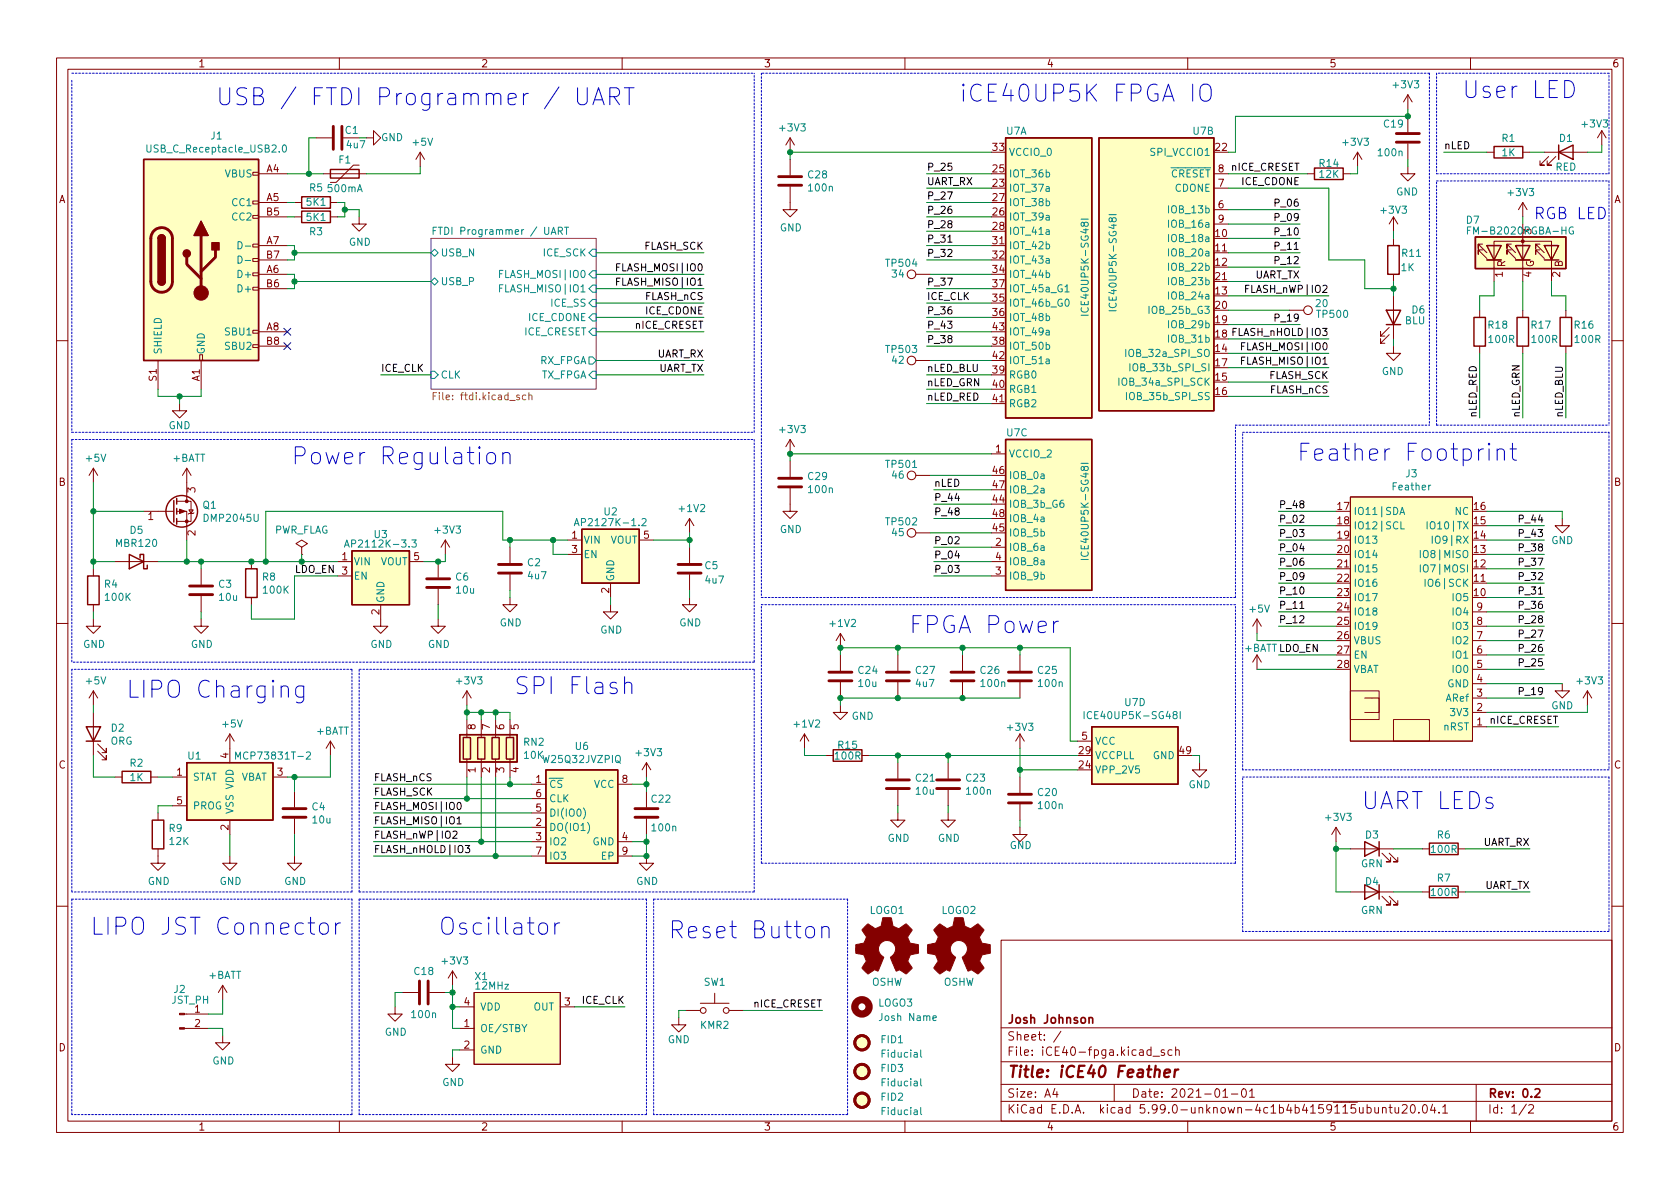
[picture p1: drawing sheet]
<svg xmlns="http://www.w3.org/2000/svg" width="297mm" height="210mm" viewBox="0 0 297 210" stroke-linecap="round" stroke-linejoin="round" font-family="sans-serif">
<defs><g id="words">
<g font-size="4.2" fill="#0000c2">
<text x="258.4" y="17.4">User LED</text>
<text x="38.1" y="18.7">USB / FTDI Programmer / UART</text>
<text x="169.5" y="18">iCE40UP5K FPGA IO</text>
<text x="51.4" y="82.2">Power Regulation</text>
<text x="229.2" y="81.5">Feather Footprint</text>
<text x="160.7" y="112">FPGA Power</text>
<text x="22.2" y="123.4">LIPO Charging</text>
<text x="90.8" y="122.8">SPI Flash</text>
<text x="240.7" y="143.1">UART LEDs</text>
<text x="15.9" y="165.3">LIPO JST Connector</text>
<text x="77.5" y="165.3">Oscillator</text>
<text x="118.1" y="166">Reset Button</text>
</g>
<text font-size="2.8" fill="#0000c2" x="271.1" y="38.8">RGB LED</text>
<text font-size="2.8" fill="#840000" x="178" y="190.6">Title: iCE40 Feather</text>
<g font-size="2.1" fill="#840000">
<text x="178" y="184">Sheet: /</text>
<text x="178" y="181">Josh Johnson</text>
<text x="178" y="186.7">File: iCE40-fpga.kicad_sch</text>
<text x="178" y="196.9">KiCad E.D.A. kicad 5.99.0-unknown-4c1b4b4159~115~ubuntu20.04.1</text>
<text x="178" y="194.1">Size: A4</text>
<text x="200" y="194.1">Date: 2021-01-01</text>
<text x="263" y="194.1">Rev: 0.2</text>
<text x="263" y="196.9">Id: 1/2</text>
</g>
<g font-size="1.8" fill="#840000">
<text x="35" y="11.9">1</text>
<text x="85" y="11.9">2</text>
<text x="135" y="11.9">3</text>
<text x="185" y="11.9">4</text>
<text x="235" y="11.9">5</text>
<text x="285" y="11.9">6</text>
<text x="175.5" y="26.7">33</text>
<text x="214.9" y="26.7">22</text>
<text x="10.3" y="35.9">A</text>
<text x="47.1" y="30.5">A4</text>
<text x="47.1" y="35.6">A5</text>
<text x="175.5" y="33">23</text>
<text x="175.5" y="30.5">25</text>
<text x="175.5" y="35.6">27</text>
<text x="215.4" y="33">7</text>
<text x="215.4" y="30.5">8</text>
<text x="285.3" y="35.9">A</text>
<text x="47.1" y="38.1">B5</text>
<text x="175.5" y="38.1">26</text>
<text x="175.5" y="40.6">28</text>
<text x="214.9" y="41.9">10</text>
<text x="215.4" y="36.8">6</text>
<text x="215.4" y="39.4">9</text>
<text x="47.1" y="43.2">A7</text>
<text x="47.1" y="45.7">B7</text>
<text x="175.5" y="43.2">31</text>
<text x="175.5" y="45.7">32</text>
<text x="214.9" y="44.4">11</text>
<text x="214.9" y="47">12</text>
<text x="266.1" y="47.2" transform="rotate(-90 266.1 47.2)">R</text>
<text x="271.2" y="47.3" transform="rotate(-90 271.2 47.3)">G</text>
<text x="276.3" y="47.2" transform="rotate(-90 276.3 47.2)">B</text>
<text x="47.1" y="48.3">A6</text>
<text x="47.1" y="50.8">B6</text>
<text x="175.5" y="48.3">34</text>
<text x="175.5" y="53.3">35</text>
<text x="175.5" y="50.8">37</text>
<text x="214.9" y="52.1">13</text>
<text x="214.9" y="49.5">21</text>
<text x="265.7" y="49" transform="rotate(-90 265.7 49)">1</text>
<text x="270.8" y="49" transform="rotate(-90 270.8 49)">4</text>
<text x="275.8" y="49" transform="rotate(-90 275.8 49)">2</text>
<text x="47.1" y="58.4">A8</text>
<text x="175.5" y="55.9">36</text>
<text x="175.5" y="58.4">43</text>
<text x="214.9" y="59.7">18</text>
<text x="214.9" y="57.1">19</text>
<text x="214.9" y="54.6">20</text>
<text x="47.1" y="61">B8</text>
<text x="175.5" y="61">38</text>
<text x="175.5" y="63.5">42</text>
<text x="214.9" y="62.2">14</text>
<text x="214.9" y="64.8">17</text>
<text x="27.7" y="67.4" transform="rotate(-90 27.7 67.4)">S1</text>
<text x="35.3" y="67.4" transform="rotate(-90 35.3 67.4)">A1</text>
<text x="175.5" y="66">39</text>
<text x="175.5" y="68.6">40</text>
<text x="175.5" y="71.1">41</text>
<text x="214.9" y="67.3">15</text>
<text x="214.9" y="69.8">16</text>
<text x="175.5" y="83.8">46</text>
<text x="176" y="80">1</text>
<text x="10.3" y="85.9">B</text>
<text x="34.5" y="87.1" transform="rotate(-90 34.5 87.1)">3</text>
<text x="175.5" y="88.9">44</text>
<text x="175.5" y="86.4">47</text>
<text x="285.3" y="85.9">B</text>
<text x="26.2" y="91.9">1</text>
<text x="34.5" y="94.7" transform="rotate(-90 34.5 94.7)">2</text>
<text x="101.1" y="95.2">1</text>
<text x="113.8" y="95.2">5</text>
<text x="175.5" y="94">45</text>
<text x="175.5" y="91.4">48</text>
<text x="236.5" y="90.2">17</text>
<text x="236.5" y="92.7">18</text>
<text x="236.5" y="95.2">19</text>
<text x="260.6" y="95.2">14</text>
<text x="260.6" y="92.7">15</text>
<text x="260.6" y="90.2">16</text>
<text x="60.5" y="99.1">1</text>
<text x="60.5" y="101.6">3</text>
<text x="73.2" y="99.1">5</text>
<text x="101.1" y="97.8">3</text>
<text x="176" y="96.5">2</text>
<text x="176" y="101.6">3</text>
<text x="176" y="99.1">4</text>
<text x="236.5" y="97.8">20</text>
<text x="236.5" y="100.3">21</text>
<text x="260.6" y="100.3">12</text>
<text x="260.6" y="97.8">13</text>
<text x="107.7" y="104.9" transform="rotate(-90 107.7 104.9)">2</text>
<text x="236.5" y="102.9">22</text>
<text x="236.5" y="105.4">23</text>
<text x="236.5" y="107.9">24</text>
<text x="260.6" y="105.4">10</text>
<text x="260.6" y="102.9">11</text>
<text x="261.1" y="107.9">9</text>
<text x="67.1" y="108.7" transform="rotate(-90 67.1 108.7)">2</text>
<text x="236.5" y="110.5">25</text>
<text x="236.5" y="113">26</text>
<text x="261.1" y="113">7</text>
<text x="261.1" y="110.5">8</text>
<text x="236.5" y="115.6">27</text>
<text x="236.5" y="118.1">28</text>
<text x="261.1" y="118.1">5</text>
<text x="261.1" y="115.6">6</text>
<text x="261.1" y="125.7">2</text>
<text x="261.1" y="123.2">3</text>
<text x="261.1" y="120.6">4</text>
<text x="84.1" y="129" transform="rotate(-90 84.1 129)">8</text>
<text x="86.6" y="129" transform="rotate(-90 86.6 129)">7</text>
<text x="89.2" y="129" transform="rotate(-90 89.2 129)">6</text>
<text x="91.7" y="129" transform="rotate(-90 91.7 129)">5</text>
<text x="191.3" y="130.8">5</text>
<text x="261.1" y="128.3">1</text>
<text x="10.3" y="135.9">C</text>
<text x="31.3" y="137.2">1</text>
<text x="40.4" y="134.1" transform="rotate(-90 40.4 134.1)">4</text>
<text x="49" y="137.2">3</text>
<text x="84.1" y="136.6" transform="rotate(-90 84.1 136.6)">1</text>
<text x="86.6" y="136.6" transform="rotate(-90 86.6 136.6)">2</text>
<text x="89.2" y="136.6" transform="rotate(-90 89.2 136.6)">3</text>
<text x="91.7" y="136.6" transform="rotate(-90 91.7 136.6)">4</text>
<text x="190.8" y="135.9">24</text>
<text x="190.8" y="133.3">29</text>
<text x="208.6" y="133.3">49</text>
<text x="285.3" y="135.9">C</text>
<text x="31.3" y="142.2">5</text>
<text x="94.8" y="138.4">1</text>
<text x="94.8" y="143.5">5</text>
<text x="94.8" y="141">6</text>
<text x="110" y="138.4">8</text>
<text x="40.4" y="146.8" transform="rotate(-90 40.4 146.8)">2</text>
<text x="94.8" y="146">2</text>
<text x="94.8" y="148.6">3</text>
<text x="110" y="148.6">4</text>
<text x="94.8" y="151.1">7</text>
<text x="110" y="151.1">9</text>
<text x="34.4" y="179.1">1</text>
<text x="82.1" y="177.8">4</text>
<text x="99.8" y="177.8">3</text>
<text x="10.3" y="185.9">D</text>
<text x="34.4" y="181.6">2</text>
<text x="82.1" y="181.6">1</text>
<text x="82.1" y="185.4">2</text>
<text x="285.3" y="185.9">D</text>
<text x="35" y="199.9">1</text>
<text x="85" y="199.9">2</text>
<text x="135" y="199.9">3</text>
<text x="185" y="199.9">4</text>
<text x="235" y="199.9">5</text>
<text x="285" y="199.9">6</text>
</g>
<g font-size="1.8" fill="#008484">
<text x="246.4" y="15.6">+3V3</text>
<text x="61.1" y="23.7">C1</text>
<text x="138" y="23.2">+3V3</text>
<text x="177.9" y="23.8">U7A</text>
<text x="211" y="23.8">U7B</text>
<text x="244.7" y="22.5">C19</text>
<text x="279.8" y="22.5">+3V3</text>
<text x="26.5" y="27">USB_C_Receptacle_USB2.0</text>
<text x="37.3" y="24.6">J1</text>
<text x="59.9" y="28.9">F1</text>
<text x="67.4" y="24.9">GND</text>
<text x="73.1" y="25.8">+5V</text>
<text x="178.3" y="27.6">VCCIO_0</text>
<text x="203.7" y="27.6">SPI_VCCIO1</text>
<text x="233.3" y="29.5">R14</text>
<text x="237.6" y="25.8">+3V3</text>
<text x="243.8" y="27.6">100n</text>
<text x="265.6" y="25.1">R1</text>
<text x="265.6" y="27.6">1K</text>
<text x="275.7" y="25.1">D1</text>
<text x="39.8" y="31.4">VBUS</text>
<text x="54.7" y="33.8">R5</text>
<text x="58.1" y="34">500mA</text>
<text x="142.9" y="31.5">C28</text>
<text x="143.1" y="33.8">100n</text>
<text x="178.3" y="33.9">IOT_37a</text>
<text x="178.3" y="31.4">IOT_36b</text>
<text x="206.9" y="31.4">~CRESET</text>
<text x="207.7" y="33.9">CDONE</text>
<text x="233.3" y="31.4">12K</text>
<text x="246.8" y="34.6">GND</text>
<text x="266.8" y="34.7">+3V3</text>
<text x="275" y="30.2">RED</text>
<text x="41.2" y="36.4">CC1</text>
<text x="41.2" y="39">CC2</text>
<text x="54.3" y="39.1">5K1</text>
<text x="54.3" y="36.4">5K1</text>
<text x="54.7" y="41.6">R3</text>
<text x="77.8" y="41.5">FTDI Programmer / UART</text>
<text x="137.9" y="40.9">GND</text>
<text x="178.3" y="39">IOT_39a</text>
<text x="178.3" y="36.4">IOT_38b</text>
<text x="178.3" y="41.5">IOT_41a</text>
<text x="206.9" y="37.7">IOB_13b</text>
<text x="207" y="40.3">IOB_16a</text>
<text x="244.3" y="37.8">+3V3</text>
<text x="259.3" y="39.6">D7</text>
<text x="260.4" y="41.5">FM-B2020RGBA-HG</text>
<text x="270.8" y="41.4" transform="rotate(-90 270.8 41.4)">3</text>
<text x="61.7" y="43.4">GND</text>
<text x="77.9" y="45.3">USB_N</text>
<text x="96.1" y="45.3">ICE_SCK</text>
<text x="156.8" y="47.2">TP504</text>
<text x="178.3" y="44.1">IOT_42b</text>
<text x="178.3" y="46.6">IOT_43a</text>
<text x="206.9" y="47.9">IOB_22b</text>
<text x="207" y="42.8">IOB_18a</text>
<text x="207" y="45.3">IOB_20a</text>
<text x="247.7" y="47.9">1K</text>
<text x="248" y="45.4">R11</text>
<text x="42.4" y="49.1">D+</text>
<text x="42.4" y="51.7">D+</text>
<text x="77.9" y="50.4">USB_P</text>
<text x="89" y="49.1">FLASH_MOSI|IO0</text>
<text x="89" y="51.7">FLASH_MISO|IO1</text>
<text x="157.8" y="49.1">34</text>
<text x="178.3" y="49.1">IOT_44b</text>
<text x="178.3" y="51.7">IOT_45a_G1</text>
<text x="197.4" y="53.8" transform="rotate(-90 197.4 53.8)">ICE40UP5K-SG48I</text>
<text x="206.9" y="50.4">IOB_23b</text>
<text x="207" y="53">IOB_24a</text>
<text x="40" y="59.3">SBU1</text>
<text x="92.7" y="59.3">ICE_CRESET</text>
<text x="93.4" y="56.8">ICE_CDONE</text>
<text x="97.5" y="54.2">ICE_SS</text>
<text x="178.3" y="54.2">IOT_46b_G0</text>
<text x="178.3" y="56.8">IOT_48b</text>
<text x="178.3" y="59.3">IOT_49a</text>
<text x="192.5" y="54.6" transform="rotate(-90 192.5 54.6)">ICE40UP5K-SG48I</text>
<text x="203.6" y="55.5">IOB_25b_G3</text>
<text x="206.9" y="58">IOB_29b</text>
<text x="232.7" y="54.3">20</text>
<text x="233" y="56.2">TP500</text>
<text x="248.4" y="57.3">BLU</text>
<text x="249.6" y="55.4">D6</text>
<text x="263.2" y="58.1">R18</text>
<text x="270.8" y="58.1">R17</text>
<text x="278.4" y="58.1">R16</text>
<text x="28.6" y="62.7" transform="rotate(-90 28.6 62.7)">SHIELD</text>
<text x="36.2" y="62.7" transform="rotate(-90 36.2 62.7)">GND</text>
<text x="40" y="61.8">SBU2</text>
<text x="95.4" y="64.4">RX_FPGA</text>
<text x="156.8" y="62.4">TP503</text>
<text x="157.8" y="64.3">42</text>
<text x="178.3" y="61.8">IOT_50b</text>
<text x="178.3" y="64.4">IOT_51a</text>
<text x="199.7" y="63.1">IOB_32a_SPI_SO</text>
<text x="200.5" y="65.7">IOB_33b_SPI_SI</text>
<text x="206.9" y="60.6">IOB_31b</text>
<text x="263.3" y="60.6">100R</text>
<text x="270.9" y="60.6">100R</text>
<text x="278.6" y="60.6">100R</text>
<text x="77.9" y="66.9">CLK</text>
<text x="95.6" y="66.9">TX_FPGA</text>
<text x="178.3" y="66.9">RGB0</text>
<text x="178.3" y="69.5">RGB1</text>
<text x="198.5" y="68.2">IOB_34a_SPI_SCK</text>
<text x="199.8" y="70.7">IOB_35b_SPI_SS</text>
<text x="244.3" y="66.3">GND</text>
<text x="29.8" y="75.9">GND</text>
<text x="138" y="76.6">+3V3</text>
<text x="178" y="77.2">U7C</text>
<text x="178.3" y="72">RGB2</text>
<text x="15.3" y="81.6">+5V</text>
<text x="30.5" y="81.6">+BATT</text>
<text x="156.8" y="82.7">TP501</text>
<text x="178.3" y="80.9">VCCIO_2</text>
<text x="35.9" y="90">Q1</text>
<text x="142.9" y="84.9">C29</text>
<text x="143.1" y="87.2">100n</text>
<text x="157.8" y="84.6">46</text>
<text x="178.3" y="89.8">IOB_3b_G6</text>
<text x="178.3" y="84.7">IOB_0a</text>
<text x="178.3" y="87.2">IOB_2a</text>
<text x="246.4" y="86.7">Feather</text>
<text x="248.6" y="84.4">J3</text>
<text x="23" y="94.4">D5</text>
<text x="36.3" y="92.3">DMP2045U</text>
<text x="48.4" y="94.3">PWR_FLAG</text>
<text x="66.2" y="95.1">U3</text>
<text x="77" y="94.3">+3V3</text>
<text x="102.6" y="93">AP2127K-1.2</text>
<text x="106.8" y="91.1">U2</text>
<text x="120.2" y="90.5">+1V2</text>
<text x="137.9" y="94.2">GND</text>
<text x="156.8" y="92.9">TP502</text>
<text x="157.8" y="94.8">45</text>
<text x="178.3" y="94.9">IOB_5b</text>
<text x="178.3" y="92.3">IOB_4a</text>
<text x="239.3" y="91.1">IO11|SDA</text>
<text x="239.3" y="93.6">IO12|SCL</text>
<text x="253.3" y="93.6">IO10|TX</text>
<text x="257.3" y="91.1">NC</text>
<text x="20.6" y="96.7">MBR120</text>
<text x="62" y="96.8">AP2112K-3.3</text>
<text x="62.5" y="99.9">VIN</text>
<text x="67.2" y="99.9">VOUT</text>
<text x="93.3" y="100.1">C2</text>
<text x="103.1" y="96.1">VIN</text>
<text x="103.1" y="98.7">EN</text>
<text x="107.9" y="96.1">VOUT</text>
<text x="124.6" y="100.6">C5</text>
<text x="178.3" y="97.4">IOB_6a</text>
<text x="178.3" y="99.9">IOB_8a</text>
<text x="192.5" y="97.8" transform="rotate(-90 192.5 97.8)">ICE40UP5K-SG48I</text>
<text x="239.3" y="96.1">IO13</text>
<text x="239.3" y="98.7">IO14</text>
<text x="239.3" y="101.2">IO15</text>
<text x="252" y="101.2">IO7|MOSI</text>
<text x="252" y="98.7">IO8|MISO</text>
<text x="254" y="96.1">IO9|RX</text>
<text x="274.3" y="96.2">GND</text>
<text x="18.5" y="103.9">R4</text>
<text x="18.7" y="106.2">100K</text>
<text x="38.7" y="103.9">C3</text>
<text x="38.8" y="106.2">10u</text>
<text x="46.4" y="102.7">R8</text>
<text x="46.6" y="105">100K</text>
<text x="62.5" y="102.5">EN</text>
<text x="67.9" y="106.7" transform="rotate(-90 67.9 106.7)">GND</text>
<text x="80.6" y="102.7">C6</text>
<text x="80.7" y="105">10u</text>
<text x="93.4" y="102.4">4u7</text>
<text x="108.6" y="102.9" transform="rotate(-90 108.6 102.9)">GND</text>
<text x="124.8" y="103.2">4u7</text>
<text x="178.3" y="102.5">IOB_9b</text>
<text x="239.3" y="103.8">IO16</text>
<text x="239.3" y="106.3">IO17</text>
<text x="252.8" y="103.8">IO6|SCK</text>
<text x="257" y="106.3">IO5</text>
<text x="88.3" y="110.8">GND</text>
<text x="106.1" y="112">GND</text>
<text x="120.1" y="110.8">GND</text>
<text x="146.9" y="110.9">+1V2</text>
<text x="221" y="108.3">+5V</text>
<text x="239.3" y="108.8">IO18</text>
<text x="239.3" y="111.4">IO19</text>
<text x="239.3" y="113.9">VBUS</text>
<text x="257" y="113.9">IO2</text>
<text x="257" y="111.4">IO3</text>
<text x="257" y="108.8">IO4</text>
<text x="14.7" y="114.6">GND</text>
<text x="33.7" y="114.6">GND</text>
<text x="65.5" y="114.6">GND</text>
<text x="75.6" y="114.6">GND</text>
<text x="151.8" y="119.2">C24</text>
<text x="162" y="119.2">C27</text>
<text x="173.4" y="119.2">C26</text>
<text x="183.6" y="119.2">C25</text>
<text x="239.3" y="116.5">EN</text>
<text x="239.3" y="119">VBAT</text>
<text x="257" y="119">IO0</text>
<text x="257" y="116.5">IO1</text>
<text x="15.3" y="121">+5V</text>
<text x="80.8" y="121">+3V3</text>
<text x="151.9" y="121.5">10u</text>
<text x="162" y="121.5">4u7</text>
<text x="173.6" y="121.5">100n</text>
<text x="183.7" y="121.5">100n</text>
<text x="198.9" y="124.8">U7D</text>
<text x="255.7" y="124.1">ARef</text>
<text x="255.9" y="121.5">GND</text>
<text x="274.3" y="125.4">GND</text>
<text x="279" y="121">+3V3</text>
<text x="19.5" y="131.7">ORG</text>
<text x="19.7" y="129.4">D2</text>
<text x="39.4" y="128.6">+5V</text>
<text x="55.9" y="129.9">+BATT</text>
<text x="92.6" y="131.9">RN2</text>
<text x="140.5" y="128.6">+1V2</text>
<text x="150.6" y="127.3">GND</text>
<text x="178.3" y="129.2">+3V3</text>
<text x="192.8" y="127.2">ICE40UP5K-SG48I</text>
<text x="193.5" y="131.7">VCC</text>
<text x="255.2" y="129.2">nRST</text>
<text x="256.7" y="126.6">3V3</text>
<text x="23" y="135.6">R2</text>
<text x="33.2" y="134.3">U1</text>
<text x="42.5" y="134.3">MCP73831T-2</text>
<text x="92.7" y="134.2">10K</text>
<text x="96.2" y="134.9">W25Q32JVZPIQ</text>
<text x="101.7" y="132.6">U6</text>
<text x="112.6" y="133.7">+3V3</text>
<text x="147.7" y="134.3">100R</text>
<text x="148.2" y="132.4">R15</text>
<text x="193.5" y="136.8">VPP_2V5</text>
<text x="193.5" y="134.2">VCCPLL</text>
<text x="203.8" y="134.2">GND</text>
<text x="23" y="138.1">1K</text>
<text x="34" y="138">STAT</text>
<text x="34" y="143.1">PROG</text>
<text x="42.4" y="138">VBAT</text>
<text x="55.2" y="143.3">C4</text>
<text x="97" y="139.3">~CS</text>
<text x="97" y="141.9">CLK</text>
<text x="105" y="139.3">VCC</text>
<text x="115.2" y="141.9">C22</text>
<text x="162" y="138.2">C21</text>
<text x="162" y="140.5">10u</text>
<text x="170.9" y="138.2">C23</text>
<text x="171" y="140.5">100n</text>
<text x="183.6" y="140.8">C20</text>
<text x="183.7" y="143.1">100n</text>
<text x="210.1" y="139.4">GND</text>
<text x="29.9" y="147.1">R9</text>
<text x="30" y="149.4">12K</text>
<text x="41.3" y="144" transform="rotate(-90 41.3 144)">VSS VDD</text>
<text x="55.3" y="145.6">10u</text>
<text x="97" y="146.9">DO(IO1)</text>
<text x="97" y="149.5">IO2</text>
<text x="97" y="144.4">DI(IO0)</text>
<text x="104.8" y="149.5">GND</text>
<text x="115.4" y="147">100n</text>
<text x="156.9" y="148.9">GND</text>
<text x="165.8" y="148.9">GND</text>
<text x="234.5" y="145.1">+3V3</text>
<text x="241.4" y="148.3">D3</text>
<text x="254.1" y="148.3">R6</text>
<text x="97" y="152">IO3</text>
<text x="106.4" y="152">EP</text>
<text x="178.5" y="150.1">GND</text>
<text x="240.6" y="153.4">GRN</text>
<text x="253.2" y="150.8">100R</text>
<text x="254.1" y="155.9">R7</text>
<text x="26.1" y="156.5">GND</text>
<text x="38.8" y="156.5">GND</text>
<text x="50.2" y="156.5">GND</text>
<text x="112.5" y="156.5">GND</text>
<text x="153.7" y="161.6">LOGO1</text>
<text x="166.4" y="161.6">LOGO2</text>
<text x="240.6" y="161.6">GRN</text>
<text x="241.4" y="156.5">D4</text>
<text x="253.2" y="158.4">100R</text>
<text x="36.9" y="173.1">+BATT</text>
<text x="73.3" y="172.4">C18</text>
<text x="78.3" y="170.5">+3V3</text>
<text x="84" y="173.3">X1</text>
<text x="30.3" y="177.5">JST_PH</text>
<text x="30.8" y="175.6">J2</text>
<text x="84.2" y="175">12MHz</text>
<text x="84.8" y="178.7">VDD</text>
<text x="94.3" y="178.7">OUT</text>
<text x="124.4" y="174.3">SW1</text>
<text x="154.1" y="174.3">OSHW</text>
<text x="155.3" y="178">LOGO3</text>
<text x="166.8" y="174.3">OSHW</text>
<text x="68" y="183.1">GND</text>
<text x="72.9" y="180">100n</text>
<text x="84.8" y="182.5">OE/STBY</text>
<text x="118" y="184.5">GND</text>
<text x="123.9" y="181.9">KMR2</text>
<text x="155.8" y="180.5">Josh Name</text>
<text x="155.8" y="184.5">FID1</text>
<text x="37.5" y="188.2">GND</text>
<text x="84.8" y="186.3">GND</text>
<text x="155.8" y="189.5">FID3</text>
<text x="156.1" y="187">Fiducial</text>
<text x="78.2" y="192">GND</text>
<text x="155.8" y="194.6">FID2</text>
<text x="156.1" y="192.1">Fiducial</text>
<text x="156.1" y="197.2">Fiducial</text>
</g>
<text font-size="1.8" fill="#008400" x="61.4" y="26.2">4u7</text>
<g font-size="1.8">
<text x="255.3" y="26.4">nLED</text>
<text x="163.8" y="35.3">P_27</text>
<text x="163.8" y="32.7">UART_RX</text>
<text x="163.8" y="30.2">P_25</text>
<text x="217.7" y="30.2">nICE_CRESET</text>
<text x="219.6" y="32.7">ICE_CDONE</text>
<text x="163.8" y="37.8">P_26</text>
<text x="163.8" y="40.3">P_28</text>
<text x="225.7" y="36.5">P_06</text>
<text x="225.7" y="39.1">P_09</text>
<text x="225.7" y="41.6">P_10</text>
<text x="109.7" y="48">FLASH_MOSI|IO0</text>
<text x="113.8" y="44.2">FLASH_SCK</text>
<text x="163.8" y="42.9">P_31</text>
<text x="163.8" y="45.4">P_32</text>
<text x="225.7" y="46.7">P_12</text>
<text x="225.7" y="44.2">P_11</text>
<text x="109.7" y="50.5">FLASH_MISO|IO1</text>
<text x="114" y="53">FLASH_nCS</text>
<text x="163.8" y="50.5">P_37</text>
<text x="163.8" y="53">ICE_CLK</text>
<text x="220.8" y="51.8">FLASH_nWP|IO2</text>
<text x="221.7" y="49.2">UART_TX</text>
<text x="112.3" y="58.1">nICE_CRESET</text>
<text x="114.1" y="55.6">ICE_CDONE</text>
<text x="163.8" y="55.6">P_36</text>
<text x="163.8" y="58.1">P_43</text>
<text x="218.6" y="59.4">FLASH_nHOLD|IO3</text>
<text x="225.7" y="56.9">P_19</text>
<text x="67.3" y="65.7">ICE_CLK</text>
<text x="116.1" y="63.2">UART_RX</text>
<text x="116.3" y="65.7">UART_TX</text>
<text x="163.8" y="60.7">P_38</text>
<text x="163.8" y="65.7">nLED_BLU</text>
<text x="220.2" y="61.9">FLASH_MOSI|IO0</text>
<text x="220.2" y="64.5">FLASH_MISO|IO1</text>
<text x="163.8" y="70.8">nLED_RED</text>
<text x="163.8" y="68.3">nLED_GRN</text>
<text x="224.3" y="67">FLASH_SCK</text>
<text x="224.5" y="69.6">FLASH_nCS</text>
<text x="261.1" y="73.9" transform="rotate(-90 261.1 73.9)">nLED_RED</text>
<text x="268.7" y="73.9" transform="rotate(-90 268.7 73.9)">nLED_GRN</text>
<text x="276.3" y="73.9" transform="rotate(-90 276.3 73.9)">nLED_BLU</text>
<text x="165.1" y="88.6">P_44</text>
<text x="165.1" y="86.1">nLED</text>
<text x="226.1" y="89.9">P_48</text>
<text x="165.1" y="91.1">P_48</text>
<text x="226.1" y="92.4">P_02</text>
<text x="226.1" y="95">P_03</text>
<text x="268.9" y="92.4">P_44</text>
<text x="268.9" y="95">P_43</text>
<text x="52.1" y="101.3">LDO_EN</text>
<text x="165.1" y="98.8">P_04</text>
<text x="165.1" y="96.2">P_02</text>
<text x="165.1" y="101.3">P_03</text>
<text x="226.1" y="97.5">P_04</text>
<text x="226.1" y="100">P_06</text>
<text x="268.9" y="97.5">P_38</text>
<text x="268.9" y="100">P_37</text>
<text x="226.1" y="105.1">P_10</text>
<text x="226.1" y="107.7">P_11</text>
<text x="226.1" y="102.6">P_09</text>
<text x="268.9" y="102.6">P_32</text>
<text x="268.9" y="105.1">P_31</text>
<text x="268.9" y="107.7">P_36</text>
<text x="226.1" y="110.2">P_12</text>
<text x="268.9" y="110.2">P_28</text>
<text x="268.9" y="112.7">P_27</text>
<text x="220" y="115.3">+BATT LDO_EN</text>
<text x="268.9" y="115.3">P_26</text>
<text x="268.9" y="117.8">P_25</text>
<text x="268.9" y="122.9">P_19</text>
<text x="263.4" y="128">nICE_CRESET</text>
<text x="66" y="138.1">FLASH_nCS</text>
<text x="66" y="140.7">FLASH_SCK</text>
<text x="66" y="143.2">FLASH_MOSI|IO0</text>
<text x="66" y="145.8">FLASH_MISO|IO1</text>
<text x="66" y="148.3">FLASH_nWP|IO2</text>
<text x="262.2" y="149.6">UART_RX</text>
<text x="66" y="150.8">FLASH_nHOLD|IO3</text>
<text x="262.4" y="157.2">UART_TX</text>
<text x="102.9" y="177.5">ICE_CLK</text>
<text x="133.2" y="178.1">nICE_CRESET</text>
</g>
<text font-size="1.8" fill="#848400" x="77.4" y="70.8">File: ftdi.kicad_sch</text>
</g></defs>
<g fill="none" stroke="#840000" stroke-width=".18">
<path d="M10 10.2h277v190.1h-277zM12 12.2h273v186.1h-273zM60 10.2v2M110 10.2v2M160 10.2v2M210 10.2v2M248.9 16.8l.8 1.2M248.9 16.8v2.5M248.9 16.8l-.7 1.2M260 10.2v2M44.7 38.1h1v.5h-1zM44.7 35.6h1v.5h-1z"/>
<path d="M44.7 30.5h1v.5h-1zM45.7 30.7h5.1M45.7 35.8h5.1M45.7 38.3h5.1M52.1 35.8h1.2M52.1 38.3h1.2M55.9 24.4h2.8M57.1 30.7h7.7M58.4 35.8h1.3M58.4 38.3h1.3M60.7 24.4h2.8M63.5 29.2h-1l-3.1 3.1h-1"/>
<path d="M63.5 38.3v1.3h1.3l-1.3 1.3-1.3-1.3h1.3M64.8 24.4h1.2v-1.3l1.3 1.3-1.3 1.2v-1.2M74.3 26.9l-.8 1.3M74.3 26.9v2.6M74.3 26.9l.8 1.3M139.7 33v4.1h1.3l-1.3 1.2-1.3-1.2h1.3M139.7 24.4l-.8 1.2M139.7 24.4v2.5M139.7 28.2v2.8M139.7 24.4l.8 1.2M214.6 37.1h2.6M214.6 33.3h2.6"/>
<path d="M214.6 30.7h2.6M214.6 39.6h2.6M231.1 30.7h1.3M237.5 30.7h1.3M240 26.9l.8 1.3M240 26.9v2.6M240 26.9l-.7 1.3M246.4 38.3v2.6M246.4 38.3l.7 1.3M246.4 38.3l-.8 1.3M248.9 29.5v1.2h-1.3l1.3 1.3 1.3-1.3h-1.3M248.9 20.6v2.8"/>
<path d="M248.9 25.4v2.8M262.9 26.9h1.3M269.2 26.9h1.3M269.2 35.8v2.5M269.2 39.6v10.2M269.2 35.8l.8 1.3M269.2 35.8l-.7 1.3M273 26.9h7.7M273.8 27.7l-1.5 1.5h.7h-.7v-.8M275.1 27.7l-1.5 1.5h.7h-.7v-.8M283.2 23.1l-.8 1.3M283.2 23.1v2.5"/>
<path d="M283.2 23.1l.8 1.3M44.7 58.4h1v.5h-1zM44.7 50.8h1v.5h-1zM44.7 48.3h1v.5h-1zM44.7 45.7h1v.5h-1zM44.7 43.2h1v.5h-1zM45.7 43.4h5.1M45.7 48.5h5.1M45.7 58.7h5.1M45.7 51h5.1M45.7 46h5.1M161.9 48.5h2.6"/>
<path d="M175.3 43.4h2.5M214.6 44.7h2.6M214.6 49.8h2.6M228 54.9h2.5M245.6 59.2l-1.5 1.5v-.8v.8h.8M245.6 57.9l-1.5 1.5v-.7v.7h.8M246.4 42.2v1.2M246.4 48.5v1.3M246.4 52.3v7.6M261.6 54.9v1.2M262.1 44.2h-.7v.8v-.8l1.5 1.5M262.1 43.2h-.7v.7v-.7l1.5 1.5"/>
<path d="M262.9 43.4h2.5zM262.9 43.4h.1M262.9 46h2.5M264.2 49.8v-7.1h10.1v7.1M267.2 44.2h-.8v.8v-.8l1.6 1.5M267.2 43.2h-.8v.7v-.7l1.6 1.5M268 43.4h2.5zM268 43.4h.1M268 46h2.5M269.2 54.9v1.2M272.3 44.2h-.8v.8v-.8l1.5 1.5M272.3 43.2h-.8v.7v-.7l1.5 1.5"/>
<path d="M276.9 54.9v1.2M10 60.2h2M27.9 63.7v5.1M31.7 71.4v1.2h1.3l-1.3 1.3-1.2-1.3h1.2M35.3 62.7h.5v1h-.5zM35.6 63.7v5.1M44.7 61h1v.5h-1zM45.7 61.2h5.1M139.7 77.7v2.6M139.7 77.7l-.8 1.3M139.7 77.7l.8 1.3M161.9 63.7h2.6"/>
<path d="M175.3 71.4h2.5M246.4 61.2v1.3h-1.3l1.3 1.2 1.2-1.2h-1.2M261.6 61.2v1.3M269.2 61.2v1.3M276.9 61.2v1.3M285 60.2h2M16.5 82.8v2.5M16.5 82.8l-.8 1.3M16.5 82.8l.8 1.3M20.3 99.3h7.6M25.4 90.4h5.3M31.2 90.4h1.8v5.1"/>
<path d="M31.2 88.6h2.6v3.6h-2.6M33 82.8l-.7 1.3M33 82.8v5.8M33 82.8l.8 1.3M33.4 90.2h.8l-.4 .6zM34.3 90.7l-.1 .1h-.8l-.1 .1M44.4 99.3v1.3M53.3 96.8l1.1-.7-1.1-.6-1 .6 1 .7v1.2M53.3 98h.1M59.7 99.3h2.5M72.4 99.3h2.5M77.5 99.3v2.8"/>
<path d="M78.7 95.5l-.7 1.3M78.7 95.5v2.5M78.7 95.5l.8 1.3M90.2 96.8v2.8M100.3 95.5h2.6M100.3 98h2.6M113 95.5h2.6M121.9 91.7l-.7 1.3M121.9 91.7v2.5M121.9 96.8v2.8M121.9 91.7l.8 1.3M139.7 86.4v4h1.3l-1.3 1.3-1.3-1.3h1.3"/>
<path d="M139.7 81.5v2.8M161.9 84.1h2.6M161.9 94.2h2.6M175.3 80.3h2.5M175.3 96.8h2.5M175.3 99.3h2.5M238.8 87.9h21.5v43.2h-21.5zM276.2 91.7v1.3h1.3l-1.3 1.2-1.2-1.2h1.2M10 110.2h2M16.5 109.5v1.2h1.3l-1.3 1.3-1.3-1.3h1.3M16.5 100.6v1.2M16.5 106.9v1.3"/>
<path d="M35.6 109.5v1.2h1.2l-1.2 1.3-1.3-1.3h1.3M35.6 100.6v2.8M35.6 105.4v2.8M44.4 105.7v1.2M59.7 101.8h2.5M67.3 106.9v3.8h1.3l-1.3 1.3-1.3-1.3h1.3M77.5 109.5v1.2h1.2l-1.2 1.3-1.3-1.3h1.3M77.5 104.1v2.8M90.2 105.7v1.2h1.2l-1.2 1.3-1.3-1.3h1.3M90.2 101.6v2.8M107.9 106.9v1.3h1.3l-1.3 1.3-1.2-1.3h1.2M107.9 103.1v2.6"/>
<path d="M121.9 105.7v1.2h1.3l-1.3 1.3-1.3-1.3h1.3M121.9 101.6v2.8M148.6 112v2.5M148.6 115.8v2.8M148.6 112l-.8 1.3M148.6 112l.8 1.3M158.7 115.8v2.8M170.2 115.8v2.8M175.3 101.8h2.5M180.3 115.8v2.8M222.2 115.8l-.7 1.3M222.2 109.5v2.5"/>
<path d="M222.2 115.8v2.6M222.2 115.8l.8 1.3M222.2 109.5l-.7 1.2M222.2 109.5l.8 1.2M236.2 100.6h2.6M260.3 103.1h2.6M260.3 118.4h2.6M260.3 115.8h2.6M260.3 113.3h2.6M260.3 110.7h2.6M260.3 108.2h2.6M285 110.2h2"/>
<path d="M16.5 122.2l-.8 1.2M16.5 122.2v2.5M16.5 126v7.6M16.5 122.2l.8 1.2M17.3 132.8l1.5 1.6v-.8v.8h-.8M17.3 131.6l1.5 1.5v-.8v.8h-.8M20.3 137.4h1.3M26.7 137.4h1.2M30.5 137.4h2.5M40.6 129.8v5.1M40.6 129.8l-.7 1.3M40.6 129.8l.8 1.3"/>
<path d="M48.3 137.4h2.5M52.1 139.9v2.8M58.4 131.1l-.7 1.2M58.4 131.1v2.5M58.4 131.1l.8 1.2M82.5 122.2l-.7 1.2M82.5 122.2v2.5M82.5 127.2v3.2M82.5 134.2v3.2M82.5 122.2l.8 1.2M85.1 127.2v3.2M85.1 134.2v3.2"/>
<path d="M87.6 127.2v3.2M87.6 134.2v3.2M90.2 127.2v3.2M90.2 134.2v3.2M94 138.7h2.5M109.2 138.7h2.6M114.3 134.9l-.8 1.2M114.3 134.9v2.5M114.3 139.9v2.8M114.3 134.9l.8 1.2M142.2 129.8l-.7 1.3M142.2 129.8v2.5"/>
<path d="M142.2 129.8l.8 1.3M146 133.6h1.3M148.6 124.7v1.3h1.3l-1.3 1.2-1.3-1.2h1.3M148.6 120.6v2.8M152.4 133.6h1.3M158.7 120.6v2.8M158.7 134.9v2.8M158.7 139.7v2.8M167.6 134.9v2.8M167.6 139.7v2.8M170.2 120.6v2.8M180.3 120.6v2.8"/>
<path d="M180.3 129.8v2.5M180.3 137.4v2.8M180.3 129.8l-.7 1.3M180.3 129.8l.8 1.3M190.5 131.1h2.5M212.1 134.9v1.2h1.3l-1.3 1.3-1.3-1.3h1.3M238.8 122.2h5v5h-5zM241.3 123.4h2.5v2.6h-2.5M246.4 127.2h6.3v3.9h-6.3zM260.3 126h2.6M260.3 123.4h2.6M260.3 128.5h2.6"/>
<path d="M260.3 120.9h2.6M276.2 120.9v1.3h1.3l-1.3 1.2-1.2-1.2h1.2M280.7 122.2l-.8 1.2M280.7 122.2v2.5M280.7 122.2l.7 1.2M27.9 150.1v2.5h1.3l-1.3 1.3-1.2-1.3h1.2M27.9 143.8v1.2M30.5 142.5h2.5M40.6 151.4v1.2h1.3l-1.3 1.3-1.2-1.3h1.2M40.6 145v2.6M52.1 151.4v1.2h1.2l-1.2 1.3-1.3-1.3h1.3M52.1 144.8v2.8"/>
<path d="M94 146.3h2.5M94 148.8h2.5M94 143.8h2.5M94 141.2h2.5M94 151.4h2.5M109.2 148.8h2.6M109.2 151.4h2.6M114.3 151.4v1.2h1.3l-1.3 1.3-1.3-1.3h1.3M114.3 144.8v2.8M158.7 143.8v1.2h1.3l-1.3 1.3-1.2-1.3h1.2M167.6 143.8v1.2h1.3l-1.3 1.3-1.2-1.3h1.2M180.3 146.3v1.3h1.3l-1.3 1.2-1.2-1.2h1.2"/>
<path d="M180.3 142.2v2.8M236.2 146.3l-.7 1.3M236.2 146.3v2.5M236.2 146.3l.8 1.3M238.8 157.7h7.6M238.8 150.1h7.6M244.3 150.9l1.6 1.5h-.8h.8v-.8M244.3 158.5l1.6 1.5h-.8h.8v-.7M245.6 150.9l1.5 1.5h-.7h.7v-.8M245.6 158.5l1.5 1.5h-.7h.7v-.7M251.5 157.7h1.2M251.5 150.1h1.2"/>
<path d="M257.8 157.7h1.3M257.8 150.1h1.3M10 160.2h2M32.6 179.3h4.2M39.4 174.2l-.8 1.3M39.4 174.2v2.6M39.4 174.2l.7 1.3M69.8 178v1.3h1.3l-1.3 1.3-1.2-1.3h1.2M71.1 175.5h2.8M75.9 175.5h2.8M80 171.7l-.8 1.3M80 171.7v2.5"/>
<path d="M80 171.7l.8 1.3M81.3 178h2.5M83.8 175.5h15.3v12.7h-15.3zM99.1 178h2.5M120 180v1.2h-1.3l1.3 1.3 1.3-1.3h-1.3M121.3 178.7h2.5M123.8 177.4h5.1M126.4 175.6v1.8M128.9 178.7h2.5M177 166.3h108v32h-108zM285 160.2h2M32.6 181.9h4.2"/>
<path d="M39.4 183.1v1.3h1.2l-1.2 1.3-1.3-1.3h1.3M60 198.3v2M80 186.9v1.3h1.3l-1.3 1.3-1.3-1.3h1.3M81.3 181.9h2.5M81.3 185.7h2.5M110 198.3v2M160 198.3v2M177 194.8h108M177 191.8h108M177 187.8h108M177 181.8h108M186.5 192.5l-.4 1h1"/>
<path d="M186.9 193v1M187.6 182.4l-1.3 1.9M197 191.8v3M203.5 185.7l-.4-.1-.3 .3v.4l.1 .3h.6M203.5 185.1v1.5M203.9 186.8h1.1M205.9 185.7l-.4-.1-.2 .2 .1 .3 .5 .1v.4h-.6M207.2 185.7l-.4-.1-.3 .3v.4l.1 .3h.6M207.9 185.8l.2-.2 .3 .1 .1 .9M207.9 185.1v1.5M210 198.3v2M216.2 193l.4-.5v1.5"/>
<path d="M216.2 194h.9M217.7 193.5h1.2M219.7 192.6l.2-.1a.81 .81 0 0 1 .5 .7 .81 .81 0 0 1-.3 .8h-.1a.81 .81 0 0 1-.6-.6 .81 .81 0 0 1 .3-.8zM220.9 193l.5-.5v1.5M220.9 194h.9M243.1 195.8v1h.4l.2-.1M243.7 195.8v1M244.4 196l.2-.2 .4 .1 .1 .9M244.4 195.8v1M245.6 195.8h.5M245.8 195.3v1.3l.3 .2M246.6 195.8l.1 1h.4l.2-.1"/>
<path d="M247.3 195.8v1M247.9 195.5l.6-.2 .2 .2 .1 .3-.9 1h.9M249.6 195.4l.1-.1a.81 .81 0 0 1 .6 .7 .81 .81 0 0 1-.3 .8h-.1a.81 .81 0 0 1-.6-.6 .81 .81 0 0 1 .3-.8zM250.9 196.7v.1M251.6 195.5l.3-.2a.81 .81 0 0 1 .5 .7 .81 .81 0 0 1-.3 .8h-.1a.81 .81 0 0 1-.4-1.3zM253.3 195.3l-.4 1h1M253.6 195.8v1M254.4 196.7v.1M255.1 195.8l.4-.5v1.5M255.1 196.8h.8M260 198.3v2M261 191.8v6.5"/>
<path d="M269.9 195.3l-1.3 1.9M270.3 195.5l.6-.2 .2 .2 .1 .3-1 1h1"/>
<circle cx="161.2" cy="48.5" r=".76"/>
<circle cx="231.3" cy="54.9" r=".76"/>
<circle cx="161.2" cy="63.7" r=".76"/>
<circle cx="161.2" cy="84.1" r=".76"/>
<circle cx="161.2" cy="94.2" r=".76"/>
<circle cx="124.3" cy="178.7" r=".51"/>
<circle cx="128.4" cy="178.7" r=".51"/>
</g>
<path d="M192.6 180.1l.2-.2 .3 .1 .1 .9M271.4 192.7l.6-.2 .2 .2 .1 .3-1 1h1" fill="none" stroke="#840000" stroke-width=".3"/>
<path d="M205.9 189.8l1-.2-.1-.4-.5-.1-.4 .3v1l.2 .1 .6-.1M207.8 189.1l-.2 1.4M208.3 189.1l-.3 .1-.3 .3" fill="none" stroke="#840000" stroke-width=".4"/>
<path d="M76.2 42.2h29.2v26.6h-29.2z" fill="#fff" stroke="#fff" stroke-width=".18"/>
<path d="M76.2 42.2h29.2v26.6h-29.2z" fill="none" stroke="#840084" stroke-width=".18"/>
<g fill="none" stroke="#008484" stroke-width=".18">
<path d="M26 25.6v1.1l.2 .2h.3l.2-.2v-1.1M50 25.8l.2-.2a.68 .68 0 0 1 .5 .7 .68 .68 0 0 1-.5 .6l-.2-.1-.1-.4zM191.1 38.8h1.3M196.1 38h1.3M42.1 42.7a.64 .64 0 0 1 .7 .7 .64 .64 0 0 1-.7 .6zM42.1 45.3a.64 .64 0 0 1 .7 .6 .64 .64 0 0 1-.7 .6zM43.4 43.5h.9M43.4 46.1h.9M76.2 49.8l.6-.7 .7 .7-.7 .6zM76.2 44.7l.6-.6 .7 .6-.7 .6zM76.6 40.8h.4M77.2 40.2h-.6v1.3"/>
<path d="M88.3 48.4h.4M88.3 51h.4M88.9 47.8h-.6v1.3M88.9 50.4h-.6v1.2M98.7 40.8h.6l.1-.2v-.3l-.7-.1v1.3M99 40.8l.4 .7M99.8 40.2h.7M100.2 40.2v1.3M104.8 44.1h.6v1.2h-.6l-.7-.6zM104.8 47.9h.6v1.2h-.6l-.7-.6zM104.8 50.4h.6v1.3h-.6l-.7-.7zM104.8 53h.6v1.2h-.6l-.7-.6z"/>
<path d="M104.8 55.5h.6v1.3h-.6l-.7-.7zM104.8 58h.6v1.3h-.6l-.7-.6zM188.3 51.6h.7M191.1 55.7h1.3M191.3 54.4a.6 .6 0 0 0 .4 .9 .6 .6 0 0 0 .7-.6l-.1-.3M196.1 54.9h1.3M196.2 53.6a.6 .6 0 0 0 .4 .9 .6 .6 0 0 0 .8-.6l-.2-.3M259.5 40.7h.4M260.1 40.1h-.6v1.3M278.1 40.2a.59 .59 0 0 0-.7 .6 .59 .59 0 0 0 .7 .5l.1-.4h-.2M76.2 65.7h.6l.7 .6-.7 .6h-.6zM104.1 63.1h.7l.6 .6-.6 .7h-.7z"/>
<path d="M104.8 65.7h.6v1.2h-.6l-.7-.6zM197.8 66.9v1.2M199 61.8v1.3M199.2 69.4v1.3M199.8 64.3v1.3M60.9 96.8l.4-1.3 .4 1.3M61 96.4h.6M72.8 95.5h.8l-.4 .5 .3 .1v.5l-.1 .2-.6-.2M101.5 93l.5-1.3 .4 1.3M101.7 92.6h.6M113.5 91.8l.5-.1 .2 .4-.7 .9h.7M191.1 98.9h1.3"/>
<path d="M191.1 81.9h1.3M191.3 97.6a.6 .6 0 0 0 .4 .8 .6 .6 0 0 0 .7-.6l-.1-.2M247.5 91l.4-1.3 .5 1.3M247.6 90.6h.6M247.7 92.3v1.2h.6M251.1 97.3v1.3M251.1 99.9v1.3M252.3 92.3v1.2M253.2 94.8v1.3M252 102.4v1.3M41.7 134.2v-1.2l.4 .9 .4-.9v1.2M54.2 133.1l.5-.1 .2 .3-.8 .9h.8"/>
<path d="M191.7 125.8v1.3M193 125.9a.6 .6 0 0 0-.8 .5 .6 .6 0 0 0 .6 .7l.2-.1M208.7 125.8v1.3M103.2 142.9a1.46 1.46 0 0 1 0 1.9M103.9 145.4a1.46 1.46 0 0 1 0 2M92.3 181.2l.4 .6 .4-.6M162.8 185.7v1.1l.2 .1M162.8 190.8v1l.2 .2M162.8 195.8v1.1l.2 .2M164.9 180l.7-.1-.1-.2-.4-.1-.2 .2 .1 .6h.5"/>
</g>
<path d="M76.6 70h.4M77.2 69.4h-.6v1.3M93 69.9l-.4-.1-.2 .3 .1 .5h.5M93.5 70l.2-.2 .3 .1 .1 .8M93.5 69.4v1.3" fill="none" stroke="#848400" stroke-width=".18"/>
<g fill="none" stroke="#840000" stroke-width=".25">
<path d="M25.4 28.2h20.3v35.5h-20.3zM53.3 37.3h5.1v2.1h-5.1zM53.3 34.8h5.1v2h-5.1zM58.4 30h5.1v1.5h-5.1zM177.8 24.4h15.2v49.5h-15.2zM194.3 24.4h20.3v48.2h-20.3zM232.4 29.7h5.1v2h-5.1zM264.2 25.9h5v2h-5zM275.6 26.9l2.5-1.3v2.6zM275.6 25.6v2.6M27.9 49.8a.64 .64 0 0 0 .7 .6 .64 .64 0 0 0 .6-.6M27.9 42.2a.64 .64 0 0 1 .7-.7 .64 .64 0 0 1 .6 .7"/>
<path d="M245.1 54.9h2.5l-1.2 2.5zM245.1 57.4h2.5M245.4 43.4h2v5.1h-2zM260.6 56.1h2v5.1h-2zM260.9 41.9h16v5.6h-16zM262.9 43.4h2.5l-1.2 2.6zM262.9 46h2.5M268 43.4h2.5l-1.3 2.6zM268 46h2.5M268.2 56.1h2.1v5.1h-2.1zM273 43.4h2.6l-1.3 2.6zM273 46h2.6"/>
<path d="M275.8 56.1h2.1v5.1h-2.1zM177.8 77.7h15.2v26.7h-15.2zM22.9 98l2.5 1.3-2.5 1.3zM24.8 98.7v-.7h.6v2.6h.6v-.7M30.7 88.5v3.8M31.2 88.1v1M31.2 89.9v1M31.2 91.7v1M62.2 97.4h10.2v9.5h-10.2zM102.9 93.6h10.1v9.5h-10.1zM15.5 101.8h2v5.1h-2zM43.4 100.6h2.1v5.1h-2.1z"/>
<path d="M15.2 128.5h2.6l-1.3 2.6zM15.2 131.1h2.6M21.6 136.4h5.1v2h-5.1zM33 134.9h15.3v10.1h-15.3zM81.3 129.9h10.1v4.8h-10.1zM81.9 130.4h1.3v3.8h-1.3zM84.5 130.4h1.2v3.8h-1.2zM87 130.4h1.3v3.8h-1.3zM89.5 130.4h1.3v3.8h-1.3zM96.5 136.1h12.7v16.5h-12.7zM147.3 132.6h5.1v2h-5.1zM193 128.5h15.3v10.2h-15.3z"/>
<path d="M26.9 145h2.1v5.1h-2.1zM241.3 148.8l2.5 1.3-2.5 1.3zM241.3 156.5l2.5 1.2-2.5 1.3zM243.8 148.8v2.6M243.8 156.5v2.5M252.7 156.7h5.1v2h-5.1zM252.7 149.1h5.1v2h-5.1z"/>
<circle cx="32.1" cy="90.4" r="2.79"/>
</g>
<g fill="#ffffc2" stroke="#ffffc2" stroke-width=".18">
<path d="M194.3 24.4h20.3v48.2h-20.3z"/>
<path d="M83.8 175.5h15.3v12.7h-15.3z"/>
<path d="M177.8 24.4h15.2v49.5h-15.2z"/>
<path d="M177.8 77.7h15.2v26.7h-15.2z"/>
<path d="M102.9 93.6h10.1v9.5h-10.1z"/>
<path d="M62.2 97.4h10.2v9.5h-10.2z"/>
<path d="M238.8 87.9h21.5v43.2h-21.5z"/>
<path d="M33 134.9h15.3v10.1h-15.3z"/>
<path d="M260.9 41.9h16v5.6h-16z"/>
<path d="M25.4 28.2h20.3v35.5h-20.3z"/>
<path d="M81.3 129.9h10.1v4.8h-10.1z"/>
<path d="M96.5 136.1h12.7v16.5h-12.7z"/>
<path d="M193 128.5h15.3v10.2h-15.3z"/>
<circle cx="152.4" cy="184.4" r="1.27"/>
<circle cx="152.4" cy="189.5" r="1.27"/>
<circle cx="152.4" cy="194.6" r="1.27"/>
</g>
<g fill="none" stroke="#840000" stroke-width=".51">
<path d="M58.9 22.3v4.1M60.5 22.3v4.1M137.7 32.8h4M137.7 31.2h4M246.9 25.1h4.1M246.9 23.6h4.1M27.2 40.8a1.91 1.91 0 0 1 2.1-.4 1.91 1.91 0 0 1 1.2 1.8v7.6a1.91 1.91 0 0 1-1.9 1.9 1.91 1.91 0 0 1-1.9-1.9v-7.8l.1-.6zM33 45.5v1.2l2.6 2.6M35.6 41.7v10.1M38.1 44.2v1.3l-2.5 2.5M88.1 99.8h4.1M119.9 99.8h4.1"/>
<path d="M137.7 86.1h4M137.7 84.6h4M33.5 105.2h4.1M33.5 103.6h4.1M75.4 103.9h4.1M75.4 102.4h4.1M88.1 101.3h4.1M119.9 101.3h4.1M146.6 118.9h4M156.7 118.9h4.1M168.1 118.9h4.1M178.3 118.9h4.1"/>
<path d="M146.6 120.4h4M156.7 120.4h4.1M156.7 139.4h4.1M156.7 137.9h4.1M165.6 139.4h4.1M165.6 137.9h4.1M168.1 120.4h4.1M178.3 120.4h4.1M50 144.5h4.1M50 143h4.1M112.3 144.5h4M112.3 143h4"/>
<path d="M178.3 142h4.1M178.3 140.5h4.1M74.2 173.5v4M75.7 173.5v4"/>
<circle cx="152.4" cy="189.5" r="1.27"/>
<circle cx="152.4" cy="194.6" r="1.27"/>
<circle cx="152.4" cy="184.4" r="1.27"/>
</g>
<g fill="#840000" stroke="#840000" stroke-width=".18">
<path d="M31.7 181.7h.9v.3h-.9z"/>
<path d="M31.7 179.2h.9v.2h-.9z"/>
<path d="M152.9 163.9l.6-.5 .9 .6a.62 .62 0 0 0 1 0l.2-.1a1.62 1.62 0 0 0 .4-1.4l.1-.2h1.5l.2 .8a.74 .74 0 0 0 .6 .9l.5 .2 1.3-.8 1.1 1-.4 .7a.75 .75 0 0 0-.2 1.2l.2 .5 1.5 .3v1.4l-1.4 .3-.1 .2a1.23 1.23 0 0 0-.3 1.1l.7 1.1-.1 .1-1 .9-.8-.5a.54 .54 0 0 0-.9 0l-1-2.3a2.33 2.33 0 0 0 .8-2 1.54 1.54 0 0 0-2.5-.7 1.54 1.54 0 0 0 .5 2.6l-1.1 2.4a.69 .69 0 0 0-1.1 .2l-.6 .3-1.1-1 .8-1.2-.2-.6a.71 .71 0 0 0-1-.7l-.7-.2v-1.4l.5-.1a1.11 1.11 0 0 0 1.2-.7 .72 .72 0 0 0-.2-1.2l-.4-.7z"/>
<path d="M31.7 90l1.1 .4-1.1 .4z"/>
<path d="M165.6 163.9l.6-.5 .9 .6a.62 .62 0 0 0 1 0l.2-.1a1.62 1.62 0 0 0 .4-1.4l.1-.2h1.5l.2 .8a.74 .74 0 0 0 .6 .9l.5 .2 1.3-.8 1.1 1-.4 .7a.75 .75 0 0 0-.2 1.2l.2 .5 1.5 .3v1.4l-1.4 .3-.1 .2a1.23 1.23 0 0 0-.3 1.1l.7 1.1-.1 .1-1 .9-.8-.5a.54 .54 0 0 0-.9 0l-1-2.3a2.33 2.33 0 0 0 .8-2 1.54 1.54 0 0 0-2.5-.7 1.54 1.54 0 0 0 .5 2.6l-1.1 2.4a.69 .69 0 0 0-1.1 .2l-.6 .3-1.1-1 .8-1.2-.2-.6a.71 .71 0 0 0-1-.7l-.7-.2v-1.4l.5-.1a1.11 1.11 0 0 0 1.2-.7 .72 .72 0 0 0-.2-1.2l-.4-.7z"/>
<circle cx="269.2" cy="42.7" r=".25"/>
<circle cx="35.6" cy="51.8" r="1.27"/>
<circle cx="33" cy="92.2" r=".25"/>
<circle cx="33" cy="88.6" r=".25"/>
</g>
<g fill="#840000" stroke="#840000" stroke-width=".25">
<path d="M27.9 49.8h1.3a.64 .64 0 0 1-.6 .6 .64 .64 0 0 1-.7-.6z"/>
<path d="M28.1 41.7a.64 .64 0 0 1 .7-.1 .64 .64 0 0 1 .4 .6h-1.3z"/>
<path d="M27.9 42.2h1.3v7.6h-1.3z"/>
<path d="M37.5 42.9h1.2v1.3h-1.2z"/>
<path d="M35.6 39.1l1.2 2.6h-2.5z"/>
<circle cx="33" cy="44.8" r=".63"/>
</g>
<circle cx="152.4" cy="178" r="1.27" fill="none" stroke="#840000" stroke-width="1.3"/>
<g fill="none" stroke="#000" stroke-width=".18">
<path d="M109 47.2h.4M109 49.8h.4M109.6 46.6h-.6v1.3M109.6 49.2h-.6v1.2M167.6 42.8h.7M218 58.7h.4M218.6 58.1h-.6v1.2M220.2 51.1h.5M220.8 50.4h-.6v1.3M219.5 61.2h.4M219.5 63.8h.4M220.1 60.6h-.6v1.3"/>
<path d="M220.1 63.1h-.6v1.3M229.8 107.6h.8M80.1 147.1l.5-.1 .2 .3-.8 .9h.8M80.8 144.8l.4-.4v1.3M80.8 145.7h.7M80.9 142l.2-.1a.68 .68 0 0 1 .5 .6 .68 .68 0 0 1-.5 .7l-.2-.2-.1-.3zM82.3 149.5h.7l-.4 .5 .4 .1v.6l-.2 .1-.5-.1"/>
</g>
<g fill="none" stroke="#0000c2" stroke-width=".18">
<path d="M102.1 15.5v2.4l.3 .5 .3 .1h.6l.2-.1 .3-.5v-2.4M104.8 18.5l1-3 1 3M105.1 17.7h1.4M107.8 17.1h1.2a.81 .81 0 0 0 .6-.8 .81 .81 0 0 0-.6-.8h-1.2v3M108.5 17.1l1 1.4M110.4 15.5h1.7M111.3 15.5v3M212.3 15.3a1 1 0 0 1 1.1-.4 1 1 0 0 1 .8 1v1a1 1 0 0 1-1 1 1 1 0 0 1-1-1v-1zM276.6 14.2h.8a1.64 1.64 0 0 1 .7 2.6l-.3 .3-.4 .1h-.8zM263.3 78.4l-.2 .1 .2 .2 .1-.2-.1-.1v.3M263.3 79.4v2M264.7 79.7a.75 .75 0 0 1 1.3 .1v1.6"/>
<path d="M264.7 79.4v2M267 79.4h1.1M267.4 78.4v2.6l.2 .2 .5 .2M86.2 80.3a.81 .81 0 0 1 .8-.3 .81 .81 0 0 1 .6 .6v.8a.81 .81 0 0 1-.8 .6 .81 .81 0 0 1-.7-.6v-.8zM88.9 80.3a.74 .74 0 0 1 1.3 .1v1.6M88.9 80v2M110.4 119.7v3M187.1 109.9a.77 .77 0 0 0-.8 .5M53.7 121.3v2.4a.81 .81 0 0 1-1.3 .4M53.7 121.4l-.3-.1h-.6l-.4 .3-.1 .3v.8l.3 .4 .2 .2h.6l.3-.2M110.4 120.9a.74 .74 0 0 1 1.3 .2v1.6M56.6 163.5a.81 .81 0 0 1 .8-.3 .81 .81 0 0 1 .7 .6v.8a.81 .81 0 0 1-.8 .6 .81 .81 0 0 1-.8-.6v-.8z"/>
<path d="M59.3 163.2v2M60.2 163.2a.77 .77 0 0 0-.9 .6M95.4 163.5a.81 .81 0 0 1 .8-.3 .81 .81 0 0 1 .6 .6v.8a.81 .81 0 0 1-.8 .6 .81 .81 0 0 1-.8-.6v-.8zM98.1 163.2v2M99 163.2a.77 .77 0 0 0-.9 .6M142.6 164.1a.81 .81 0 0 1 .8-.3 .81 .81 0 0 1 .6 .6v.9a.81 .81 0 0 1-.8 .6 .81 .81 0 0 1-.8-.6v-.9zM145.3 164.1a.74 .74 0 0 1 1.3 .2v1.5M145.3 163.8v2"/>
</g>
<g fill="none" stroke="#0000c2" stroke-width=".18" stroke-dasharray=".3 .3">
<path d="M12.7 14.2v62.2M12.7 12.9h120.6M134.6 12.9v92.8M252.7 12.9h-118.1M252.7 12.9v62.3M254 12.9v17.8M284.5 12.9h-30.5M254 30.7h30.5M254 32h30.5M284.5 30.7v-17.8M284.5 32v43.2M12.7 76.4h120.6"/>
<path d="M12.7 77.7h120.6M12.7 77.7v39.4M133.3 77.7v39.4M133.3 76.4v-63.5M218.4 75.2h34.3M219.7 76.4h64.8M254 75.2h30.5M254 75.2v-43.2M284.5 76.4v59.7M12.7 118.4v39.3M62.2 118.4h-49.5M133.3 118.4h-69.8"/>
<path d="M133.3 117.1h-120.6M218.4 106.9h-83.8M218.4 105.7h-83.8M218.4 105.7v-30.5M219.7 136.1v-59.7M219.7 137.4h64.8M284.5 137.4v27.3M284.5 136.1h-64.8M12.7 159h49.5M62.2 157.7v-39.3M62.2 157.7h-49.5M63.5 157.7v-39.3"/>
<path d="M63.5 159h50.8M63.5 157.7h69.8M114.3 159v38.1M115.6 159h34.3M133.3 157.7v-39.3M134.6 152.6v-45.7M134.6 152.6h83.8M149.9 159v38.1M218.4 152.6v-45.7M219.7 164.7v-27.3M284.5 164.7h-64.8M12.7 197.1v-38.1"/>
<path d="M62.2 197.1v-38.1M62.2 197.1h-49.5M63.5 197.1v-38.1M114.3 197.1h-50.8M115.6 197.1v-38.1M149.9 197.1h-34.3"/>
</g>
<g fill="none" stroke="#008400" stroke-width=".18">
<path d="M248.9 19.3v1.3h-30.5v6.3h-1.2M50.8 30.7h6.3M50.8 38.3h1.3M50.8 35.8h1.3M55.9 24.4h-1.3v6.3M59.7 35.8h1.3v2.5h-1.3M61 37.1h2.5v1.2M74.3 29.5v1.2h-9.5M163.8 30.7h11.5M163.8 33.3h11.5M163.8 38.3h11.5M163.8 35.8h11.5"/>
<path d="M175.3 26.9h-35.6v1.3M217.2 33.3h17.7v12.7h6.4v5h5.1M217.2 30.7h13.9M217.2 37.1h12.7M217.2 39.6h12.7M240 29.5v1.2h-1.2M248.9 28.2v1.3M255.3 26.9h7.6M269.2 38.3v1.3M270.5 26.9h2.5M283.2 25.6v1.3h-2.5M50.8 43.4h1.3v2.6h-1.3"/>
<path d="M50.8 48.5h1.3v2.5h-1.3M52.1 49.8h24.1M52.1 44.7h24.1M105.4 51h19.1M105.4 56.1h19.1M105.4 44.7h19.1M105.4 58.7h19.1M105.4 53.6h19.1M105.4 48.5h19.1M163.8 51h11.5M163.8 56.1h11.5M163.8 58.7h11.5"/>
<path d="M163.8 53.6h11.5M163.8 46h11.5M163.8 43.4h11.5M163.8 40.9h11.5M164.5 48.5h10.8M217.2 49.8h12.7M217.2 44.7h12.7M217.2 52.3h17.7M217.2 57.4h12.7M217.2 54.9h10.8M217.2 59.9h17.7M217.2 47.2h12.7"/>
<path d="M217.2 42.2h12.7M246.4 40.9v1.3M246.4 49.8v2.5M246.4 59.9v1.3M264.2 49.8v2.5h-2.6v2.6M269.2 49.8v5.1M274.3 49.8v2.5h2.6v2.6M27.9 68.8v1.3h7.7v-1.3M31.7 70.1v1.3M67.3 66.3h8.9M105.4 66.3h19.1M105.4 63.7h19.1"/>
<path d="M163.8 66.3h11.5M163.8 61.2h11.5M163.8 71.4h11.5M163.8 68.8h11.5M164.5 63.7h10.8M217.2 70.1h17.7M217.2 67.6h17.7M217.2 65h17.7M217.2 62.5h17.7M261.6 62.5v11.4M269.2 62.5v11.4M276.9 62.5v11.4"/>
<path d="M16.5 85.3v15.3M16.5 99.3h3.8M16.5 90.4h8.9M27.9 99.3h31.8M33 95.5v3.8M35.6 99.3v1.3M53.3 98v1.3M78.7 98v1.3h-3.8M90.2 95.5v1.3M97.8 95.5v2.5h2.5M100.3 95.5h-11.4v-5.1h-41.9v8.9M115.6 95.5h6.3"/>
<path d="M121.9 94.2v2.6M164.5 84.1h10.8M164.5 94.2h10.8M165.1 99.3h10.2M165.1 86.6h10.2M165.1 89.1h10.2M165.1 96.8h10.2M165.1 91.7h10.2M175.3 80.3h-35.6v1.2M226.1 95.5h10.1M226.1 98h10.1M226.1 90.4h10.1"/>
<path d="M226.1 93h10.1M262.9 95.5h10.1M262.9 98h10.1M262.9 90.4h13.3v1.3M262.9 93h10.1M16.5 108.2v1.3M35.6 108.2v1.3M59.7 101.8h-7.6v7.7h-7.7v-2.6M77.5 106.9v2.6M90.2 104.4v1.3M107.9 105.7v1.2M121.9 104.4v1.3"/>
<path d="M148.6 115.8v-1.3h40.6v16.6h1.3M158.7 114.5v1.3M165.1 101.8h10.2M170.2 114.5v1.3M180.3 114.5v1.3M222.2 118.4h14M222.2 112v1.3h14M226.1 115.8h10.1M226.1 105.7h10.1M226.1 108.2h10.1M226.1 103.1h10.1M226.1 100.6h10.1"/>
<path d="M226.1 110.7h10.1M262.9 118.4h10.1M262.9 115.8h10.1M262.9 105.7h10.1M262.9 108.2h10.1M262.9 103.1h10.1M262.9 100.6h10.1M262.9 110.7h10.1M262.9 113.3h10.1M16.5 133.6v3.8h3.8M16.5 124.7v1.3M27.9 137.4h2.6"/>
<path d="M52.1 137.4v2.5M58.4 133.6v3.8h-7.6M66 138.7h28M82.5 126h7.7v1.2M82.5 124.7v2.5M82.5 137.4v3.8M85.1 126v1.2M85.1 137.4v11.4M87.6 126v1.2M87.6 137.4v14M90.2 137.4v1.3M111.8 138.7h2.5"/>
<path d="M114.3 137.4v2.5M142.2 132.3v1.3h3.8M153.7 133.6h36.8M158.7 133.6v1.3M167.6 133.6v1.3M180.3 132.3v5.1M180.3 123.4h-31.7v1.3M180.3 136.1h10.2M210.8 133.6h1.3v1.3M262.9 128.5h12.7M262.9 123.4h10.1M262.9 120.9h13.3"/>
<path d="M280.7 124.7v1.3h-17.8M30.5 142.5h-2.6v1.3M40.6 147.6v3.8M52.1 147.6v3.8M66 146.3h28M66 141.2h28M66 151.4h28M66 148.8h28M66 143.8h28M111.8 148.8h2.5M114.3 147.6v3.8h-2.5M158.7 142.5v1.3"/>
<path d="M167.6 142.5v1.3M180.3 145v1.3M236.2 150.1h2.6M236.2 148.8v8.9h2.6M246.4 150.1h5.1M246.4 157.7h5.1M259.1 150.1h11.4M259.1 157.7h11.4M39.4 176.8v2.5h-2.6M71.1 175.5h-1.3v2.5M78.7 175.5h1.3M80 174.2v7.7h1.3"/>
<path d="M80 178h1.3M101.6 178h8.9M121.3 178.7h-1.3v1.3M131.4 178.7h14M36.8 181.9h2.6v1.2M81.3 185.7h-1.3v1.2"/>
</g>
<path d="M50.2 58.1l1.2 1.2M51.4 58.1l-1.2 1.2M50.2 60.6l1.2 1.2M51.4 60.6l-1.2 1.2" fill="none" stroke="#000084" stroke-width=".18"/>
<g fill="#008400" stroke="#008400" stroke-width=".18">
<circle cx="35.6" cy="99.3" r=".46"/>
<circle cx="33" cy="99.3" r=".46"/>
<circle cx="31.7" cy="70.1" r=".46"/>
<circle cx="44.4" cy="99.3" r=".46"/>
<circle cx="16.5" cy="90.4" r=".46"/>
<circle cx="16.5" cy="99.3" r=".46"/>
<circle cx="61" cy="37.1" r=".46"/>
<circle cx="52.1" cy="49.8" r=".46"/>
<circle cx="54.6" cy="30.7" r=".46"/>
<circle cx="47" cy="99.3" r=".46"/>
<circle cx="53.3" cy="99.3" r=".46"/>
<circle cx="52.1" cy="44.7" r=".46"/>
<circle cx="77.5" cy="99.3" r=".46"/>
<circle cx="87.6" cy="126" r=".46"/>
<circle cx="97.8" cy="95.5" r=".46"/>
<circle cx="121.9" cy="95.5" r=".46"/>
<circle cx="90.2" cy="95.5" r=".46"/>
<circle cx="148.6" cy="114.5" r=".46"/>
<circle cx="148.6" cy="123.4" r=".46"/>
<circle cx="139.7" cy="80.3" r=".46"/>
<circle cx="139.7" cy="26.9" r=".46"/>
<circle cx="158.7" cy="114.5" r=".46"/>
<circle cx="170.2" cy="114.5" r=".46"/>
<circle cx="180.3" cy="114.5" r=".46"/>
<circle cx="158.7" cy="123.4" r=".46"/>
<circle cx="158.7" cy="133.6" r=".46"/>
<circle cx="170.2" cy="123.4" r=".46"/>
<circle cx="180.3" cy="136.1" r=".46"/>
<circle cx="236.2" cy="150.1" r=".46"/>
<circle cx="248.9" cy="20.6" r=".46"/>
<circle cx="246.4" cy="51" r=".46"/>
<circle cx="80" cy="175.5" r=".46"/>
<circle cx="80" cy="178" r=".46"/>
<circle cx="114.3" cy="148.8" r=".46"/>
<circle cx="114.3" cy="151.4" r=".46"/>
<circle cx="52.1" cy="137.4" r=".46"/>
<circle cx="82.5" cy="141.2" r=".46"/>
<circle cx="90.2" cy="138.7" r=".46"/>
<circle cx="114.3" cy="138.7" r=".46"/>
<circle cx="167.6" cy="133.6" r=".46"/>
<circle cx="85.1" cy="148.8" r=".46"/>
<circle cx="87.6" cy="151.4" r=".46"/>
<circle cx="85.1" cy="126" r=".46"/>
<circle cx="82.5" cy="126" r=".46"/>
</g>
<use href="#words"/>
</svg>
